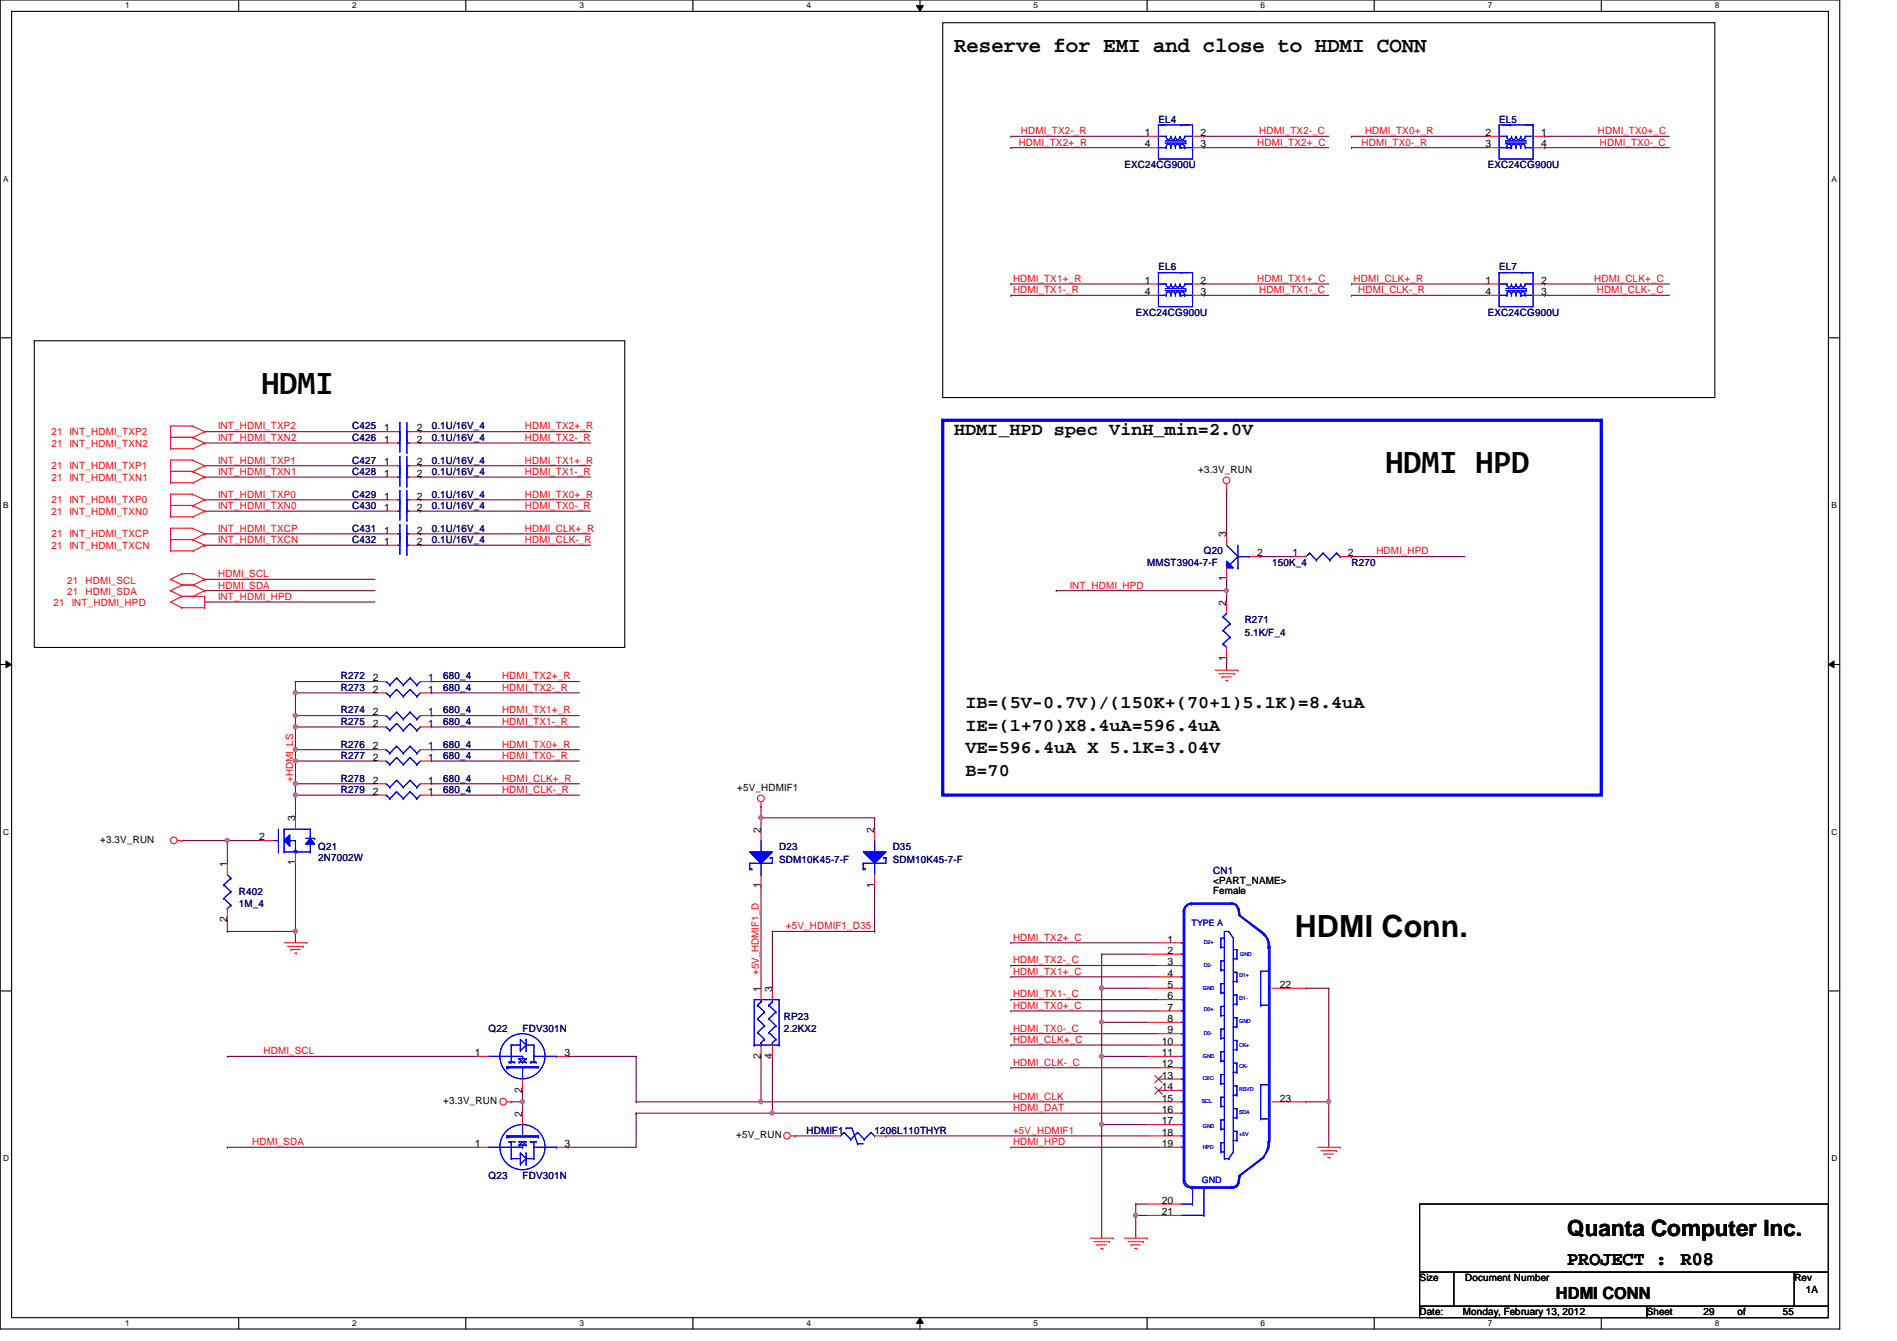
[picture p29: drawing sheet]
<svg xmlns="http://www.w3.org/2000/svg" width="297mm" height="210mm" viewBox="0 0 297 210" stroke-linecap="round" stroke-linejoin="round" font-family="sans-serif">
<defs><g id="words">
<g font-size="5.1">
<text x="40.9" y="61.6">HDMI</text>
<text x="217" y="74">HDMI HPD</text>
</g>
<text font-size="4.8" x="202.7" y="146.7">HDMI Conn.</text>
<text font-size="3.5" x="245.4" y="193.5">Quanta Computer Inc.</text>
<text font-size="3.3" x="149.4" y="8.1">Reserve for EMI and close to HDMI CONN</text>
<g font-size="3">
<text x="245.4" y="198.1">PROJECT :</text>
<text x="263.2" y="198.1">R08</text>
</g>
<g font-size="2.8">
<text x="149.4" y="68.2">HDMI_HPD spec VinH_min=2.0V</text>
<text x="151.2" y="110.8">IB=(5V-0.7V)/(150K+(70+1)5.1K)=8.4uA</text>
<text x="151.2" y="114.4">IE=(1+70)X8.4uA=596.4uA</text>
<text x="151.2" y="117.9">VE=596.4uA X 5.1K=3.04V</text>
<text x="151.2" y="121.5">B=70</text>
</g>
<text font-size="2.6" x="243.6" y="203.3">HDMI CONN</text>
<g font-size="1.6" fill="#f00">
<text x="159.5" y="22.8">HDMI_TX2+_R</text>
<text x="159.8" y="21">HDMI_TX2-_R</text>
<text x="196.8" y="22.8">HDMI_TX2+_C</text>
<text x="197.2" y="21">HDMI_TX2-_C</text>
<text x="213.2" y="22.8">HDMI_TX0-_R</text>
<text x="213.7" y="21">HDMI_TX0+_R</text>
<text x="250.2" y="21">HDMI_TX0+_C</text>
<text x="250.5" y="22.8">HDMI_TX0-_C</text>
<text x="158.6" y="45.9">HDMI_TX1-_R</text>
<text x="158.6" y="44.1">HDMI_TX1+_R</text>
<text x="196.8" y="44.1">HDMI_TX1+_C</text>
<text x="197.2" y="45.9">HDMI_TX1-_C</text>
<text x="212" y="44.1">HDMI_CLK+_R</text>
<text x="212.7" y="45.9">HDMI_CLK-_R</text>
<text x="249.6" y="44.1">HDMI_CLK+_C</text>
<text x="250" y="45.9">HDMI_CLK-_C</text>
<text x="8" y="69.9">21 INT_HDMI_TXN2</text>
<text x="8" y="68.1">21 INT_HDMI_TXP2</text>
<text x="34.2" y="67.2">INT_HDMI_TXP2</text>
<text x="34.2" y="69">INT_HDMI_TXN2</text>
<text x="82.2" y="67.2">HDMI_TX2+_R</text>
<text x="82.2" y="69">HDMI_TX2-_R</text>
<text x="8" y="75.2">21 INT_HDMI_TXN1</text>
<text x="8" y="73.4">21 INT_HDMI_TXP1</text>
<text x="34.2" y="77.9">INT_HDMI_TXP0</text>
<text x="34.2" y="74.3">INT_HDMI_TXN1</text>
<text x="34.2" y="72.6">INT_HDMI_TXP1</text>
<text x="82.2" y="74.3">HDMI_TX1-_R</text>
<text x="82.2" y="72.6">HDMI_TX1+_R</text>
<text x="82.2" y="77.9">HDMI_TX0+_R</text>
<text x="8" y="80.6">21 INT_HDMI_TXN0</text>
<text x="8" y="78.8">21 INT_HDMI_TXP0</text>
<text x="34.2" y="79.7">INT_HDMI_TXN0</text>
<text x="34.2" y="83.2">INT_HDMI_TXCP</text>
<text x="82.2" y="83.2">HDMI_CLK+_R</text>
<text x="82.2" y="79.7">HDMI_TX0-_R</text>
<text x="8" y="85.9">21 INT_HDMI_TXCN</text>
<text x="8" y="84.1">21 INT_HDMI_TXCP</text>
<text x="34.2" y="85">INT_HDMI_TXCN</text>
<text x="82.2" y="85">HDMI_CLK-_R</text>
<text x="215.5" y="86.8">HDMI_HPD</text>
<text x="8.4" y="94.8">21</text>
<text x="10.5" y="93.2">21 HDMI_SDA</text>
<text x="10.5" y="91.4">21 HDMI_SCL</text>
<text x="11.3" y="94.8">INT_HDMI_HPD</text>
<text x="34.2" y="92.1">HDMI_SDA</text>
<text x="34.2" y="90.3">HDMI_SCL</text>
<text x="34.2" y="93.9">INT_HDMI_HPD</text>
<text x="167.5" y="92.1">INT_HDMI_HPD</text>
<text x="78.6" y="106.3">HDMI_TX2+_R</text>
<text x="78.6" y="108.1">HDMI_TX2-_R</text>
<text x="78.6" y="111.7">HDMI_TX1+_R</text>
<text x="78.6" y="113.5">HDMI_TX1-_R</text>
<text x="78.6" y="117">HDMI_TX0+_R</text>
<text x="78.6" y="118.8">HDMI_TX0-_R</text>
<text x="45.9" y="122.3" transform="rotate(-90 45.9 122.3)">+HDMI_LS</text>
<text x="78.6" y="122.3">HDMI_CLK+_R</text>
<text x="78.6" y="124.1">HDMI_CLK-_R</text>
<text x="123.1" y="145.5">+5V_HDMIF1_D35</text>
<text x="158.6" y="147.2">HDMI_TX2+_C</text>
<text x="118.8" y="152.6" transform="rotate(-90 118.8 152.6)">+5V_HDMIF1_D</text>
<text x="158.6" y="150.8">HDMI_TX2-_C</text>
<text x="158.6" y="152.6">HDMI_TX1+_C</text>
<text x="158.6" y="157.9">HDMI_TX0+_C</text>
<text x="158.6" y="156.1">HDMI_TX1-_C</text>
<text x="158.6" y="161.5">HDMI_TX0-_C</text>
<text x="41.3" y="165">HDMI_SCL</text>
<text x="158.6" y="163.2">HDMI_CLK+_C</text>
<text x="158.6" y="166.8">HDMI_CLK-_C</text>
<text x="158.6" y="172.1">HDMI_CLK</text>
<text x="158.6" y="173.9">HDMI_DAT</text>
<text x="39.5" y="179.2">HDMI_SDA</text>
<text x="158.6" y="177.5">+5V_HDMIF1</text>
<text x="158.6" y="179.2">HDMI_HPD</text>
</g>
<g font-size="1.6">
<text x="179.3" y="21.3">1</text>
<text x="179.3" y="23.1">4</text>
<text x="188" y="21.3">2</text>
<text x="188" y="23.1">3</text>
<text x="232.6" y="21.3">2</text>
<text x="232.6" y="23.1">3</text>
<text x="241.3" y="21.3">1</text>
<text x="241.3" y="23.1">4</text>
<text x="179.3" y="44.4">1</text>
<text x="179.3" y="46.2">4</text>
<text x="188" y="44.4">2</text>
<text x="188" y="46.2">3</text>
<text x="232.6" y="44.4">1</text>
<text x="232.6" y="46.2">4</text>
<text x="241.3" y="44.4">2</text>
<text x="241.3" y="46.2">3</text>
<text x="60.2" y="67.5">1</text>
<text x="60.2" y="69.3">1</text>
<text x="65.3" y="67.5">2</text>
<text x="65.3" y="69.3">2</text>
<text x="60.2" y="74.6">1</text>
<text x="60.2" y="72.9">1</text>
<text x="65.3" y="74.6">2</text>
<text x="65.3" y="72.9">2</text>
<text x="187.6" y="74">+3.3V_RUN</text>
<text x="60.2" y="83.5">1</text>
<text x="60.2" y="80">1</text>
<text x="60.2" y="78.2">1</text>
<text x="65.3" y="83.5">2</text>
<text x="65.3" y="80">2</text>
<text x="65.3" y="78.2">2</text>
<text x="60.2" y="85.3">1</text>
<text x="65.3" y="85.3">2</text>
<text x="192" y="84.1" transform="rotate(-90 192 84.1)">3</text>
<text x="196.8" y="87.1">2</text>
<text x="202.4" y="87.1">1</text>
<text x="211.1" y="87.1">2</text>
<text x="192" y="94.8" transform="rotate(-90 192 94.8)">2</text>
<text x="192" y="91" transform="rotate(-90 192 91)">1</text>
<text x="58.4" y="106.6">2</text>
<text x="67.1" y="106.6">1</text>
<text x="192" y="103.5" transform="rotate(-90 192 103.5)">1</text>
<text x="58.4" y="108.4">2</text>
<text x="58.4" y="112">2</text>
<text x="58.4" y="113.7">2</text>
<text x="67.1" y="108.4">1</text>
<text x="67.1" y="112">1</text>
<text x="67.1" y="113.7">1</text>
<text x="58.4" y="117.3">2</text>
<text x="58.4" y="119.1">2</text>
<text x="67.1" y="117.3">1</text>
<text x="67.1" y="119.1">1</text>
<text x="58.4" y="122.6">2</text>
<text x="58.4" y="124.4">2</text>
<text x="67.1" y="122.6">1</text>
<text x="67.1" y="124.4">1</text>
<text x="115.4" y="123.8">+5V_HDMIF1</text>
<text x="15.7" y="132">+3.3V_RUN</text>
<text x="40.6" y="131.5">2</text>
<text x="46.2" y="128.6" transform="rotate(-90 46.2 128.6)">3</text>
<text x="119.1" y="130.3" transform="rotate(-90 119.1 130.3)">2</text>
<text x="136.9" y="130.3" transform="rotate(-90 136.9 130.3)">2</text>
<text x="35.6" y="135.7" transform="rotate(-90 35.6 135.7)">1</text>
<text x="46.2" y="135.5" transform="rotate(-90 46.2 135.5)">1</text>
<text x="119.1" y="139" transform="rotate(-90 119.1 139)">1</text>
<text x="136.9" y="139" transform="rotate(-90 136.9 139)">1</text>
<text x="189.9" y="138.3">&lt;PART_NAME&gt;</text>
<text x="189.9" y="140">Female</text>
<text x="35.6" y="144.4" transform="rotate(-90 35.6 144.4)">2</text>
<text x="182.8" y="147.5">1</text>
<text x="182.8" y="149.3">2</text>
<text x="119.1" y="155.2" transform="rotate(-90 119.1 155.2)">1</text>
<text x="120.9" y="155.2" transform="rotate(-90 120.9 155.2)">3</text>
<text x="182.8" y="151.1">3</text>
<text x="182.8" y="152.9">4</text>
<text x="182.8" y="154.6">5</text>
<text x="200.4" y="154.6">22</text>
<text x="182.8" y="156.4">6</text>
<text x="182.8" y="158.2">7</text>
<text x="182.8" y="160">8</text>
<text x="182.8" y="161.8">9</text>
<text x="74.4" y="165.3">1</text>
<text x="88.4" y="165.3">3</text>
<text x="119.1" y="165.7" transform="rotate(-90 119.1 165.7)">2</text>
<text x="120.9" y="165.7" transform="rotate(-90 120.9 165.7)">4</text>
<text x="181.9" y="163.5">10</text>
<text x="181.9" y="165.3">11</text>
<text x="181.9" y="167.1">12</text>
<text x="69.4" y="172.8">+3.3V_RUN</text>
<text x="81.8" y="171" transform="rotate(-90 81.8 171)">2</text>
<text x="181.9" y="168.9">13</text>
<text x="181.9" y="170.6">14</text>
<text x="181.9" y="172.4">15</text>
<text x="200.4" y="172.4">23</text>
<text x="74.4" y="179.5">1</text>
<text x="81.8" y="174.8" transform="rotate(-90 81.8 174.8)">2</text>
<text x="88.4" y="179.5">3</text>
<text x="115.3" y="178.2">+5V_RUN</text>
<text x="181.9" y="174.2">16</text>
<text x="181.9" y="176">17</text>
<text x="181.9" y="177.8">18</text>
<text x="181.9" y="179.5">19</text>
<text x="181.9" y="188.4">20</text>
<text x="181.9" y="190.2">21</text>
<text x="222.3" y="200.6">Size</text>
<text x="229.4" y="200.6">Document Number</text>
<text x="281" y="200.6">Rev</text>
<text x="282.7" y="202.4">1A</text>
<text x="222.3" y="205.9">Date:</text>
<text x="229.1" y="205.9">Monday, February 13, 2012</text>
<text x="257.8" y="205.9">Sheet</text>
<text x="266.7" y="205.9">29</text>
<text x="272.1" y="205.9">of</text>
<text x="279.2" y="205.9">55</text>
</g>
<g font-size="1.6" fill="#000080">
<text x="181.4" y="19.2">EL4</text>
<text x="234.7" y="19.2">EL5</text>
<text x="176.1" y="26.3">EXC24CG900U</text>
<text x="233" y="26.3">EXC24CG900U</text>
<text x="181.4" y="42.3">EL6</text>
<text x="234.7" y="42.3">EL7</text>
<text x="177.8" y="49.4">EXC24CG900U</text>
<text x="233" y="49.4">EXC24CG900U</text>
<text x="55.2" y="67.2">C425</text>
<text x="55.2" y="69">C426</text>
<text x="67.6" y="67.2">0.1U/16V_4</text>
<text x="67.6" y="69">0.1U/16V_4</text>
<text x="55.2" y="74.3">C428</text>
<text x="55.2" y="72.6">C427</text>
<text x="55.2" y="77.9">C429</text>
<text x="67.6" y="74.3">0.1U/16V_4</text>
<text x="67.6" y="72.6">0.1U/16V_4</text>
<text x="67.6" y="77.9">0.1U/16V_4</text>
<text x="55.2" y="83.2">C431</text>
<text x="55.2" y="79.7">C430</text>
<text x="67.6" y="83.2">0.1U/16V_4</text>
<text x="67.6" y="79.7">0.1U/16V_4</text>
<text x="55.2" y="85">C432</text>
<text x="67.6" y="85">0.1U/16V_4</text>
<text x="179.6" y="88.6">MMST3904-7-F</text>
<text x="188.5" y="86.8">Q20</text>
<text x="199.2" y="88.6">150K_4</text>
<text x="211.6" y="88.6">R270</text>
<text x="194.9" y="97.5">R271</text>
<text x="194.9" y="99.6">5.1K/F_4</text>
<text x="53.4" y="106.3">R272</text>
<text x="69.4" y="106.3">680_4</text>
<text x="53.4" y="108.1">R273</text>
<text x="53.4" y="111.7">R274</text>
<text x="53.4" y="113.5">R275</text>
<text x="69.4" y="108.1">680_4</text>
<text x="69.4" y="111.7">680_4</text>
<text x="69.4" y="113.5">680_4</text>
<text x="53.4" y="117">R276</text>
<text x="53.4" y="118.8">R277</text>
<text x="69.4" y="117">680_4</text>
<text x="69.4" y="118.8">680_4</text>
<text x="53.4" y="122.3">R278</text>
<text x="53.4" y="124.1">R279</text>
<text x="69.4" y="122.3">680_4</text>
<text x="69.4" y="124.1">680_4</text>
<text x="49.8" y="133">Q21</text>
<text x="49.8" y="134.8">2N7002W</text>
<text x="122" y="133">D23</text>
<text x="122" y="135.1">SDM10K45-7-F</text>
<text x="139.8" y="133">D35</text>
<text x="139.8" y="135.1">SDM10K45-7-F</text>
<text x="189.9" y="136.7">CN1</text>
<text x="37.4" y="140.1">R402</text>
<text x="37.4" y="141.9">1M_4</text>
<text x="76.5" y="161.5">Q22</text>
<text x="81.8" y="161.5">FDV301N</text>
<text x="122.7" y="159.7">RP23</text>
<text x="122.7" y="161.5">2.2KX2</text>
<text x="126.3" y="177.5">HDMIF1</text>
<text x="136.9" y="177.5">1206L110THYR</text>
<text x="76.5" y="184.6">Q23</text>
<text x="81.8" y="184.6">FDV301N</text>
</g>
<g font-size="1.4" fill="#00f">
<text x="186.6" y="145">TYPE A</text>
<text x="188.2" y="185.2">GND</text>
</g>
<g font-size="1.3">
<text x="19.6" y="1.3">1</text>
<text x="55.2" y="1.3">2</text>
<text x="90.7" y="1.3">3</text>
<text x="126.3" y="1.3">4</text>
<text x="161.8" y="1.3">5</text>
<text x="197.4" y="1.3">6</text>
<text x="233" y="1.3">7</text>
<text x="268.5" y="1.3">8</text>
<text x=".5" y="28.4">A</text>
<text x="286.8" y="28.4">A</text>
<text x=".5" y="79.5">B</text>
<text x="286.8" y="79.5">B</text>
<text x=".5" y="130.7">C</text>
<text x="286.8" y="130.7">C</text>
<text x=".5" y="181.8">D</text>
<text x="286.8" y="181.8">D</text>
<text x="19.6" y="207.6">1</text>
<text x="55.2" y="207.6">2</text>
<text x="90.7" y="207.6">3</text>
<text x="126.3" y="207.6">4</text>
<text x="161.8" y="207.6">5</text>
<text x="197.4" y="207.6">6</text>
<text x="233" y="207.6">7</text>
<text x="268.5" y="207.6">8</text>
</g>
<g font-size=".8" fill="#00f">
<text x="188.5" y="147.8">D2+</text>
<text x="194.2" y="149.6">GND</text>
<text x="188.3" y="154.9">GND</text>
<text x="188.5" y="151.4">D2-</text>
<text x="194" y="153">D1+</text>
<text x="188.5" y="158.3">D0+</text>
<text x="194" y="156.5">D1-</text>
<text x="194" y="160.1">GND</text>
<text x="188.3" y="165.6">GND</text>
<text x="188.5" y="162.1">D0-</text>
<text x="194" y="163.8">CK+</text>
<text x="194" y="167.2">CK-</text>
<text x="188.2" y="172.7">SCL</text>
<text x="188.3" y="169">CEC</text>
<text x="194" y="170.8">RSVD</text>
<text x="188.3" y="176.5">GND</text>
<text x="188.3" y="179.8">HPD</text>
<text x="194" y="174.3">SDA</text>
<text x="194" y="177.9">+5V</text>
</g>
</g></defs>
<path d="M0 0h288.1v208h-288.1zM1.8 1.8h284.5v204.4h-284.5z" fill="none" stroke="#000" stroke-width=".17"/>
<g fill="#fff">
<path d="M19.6 .2h.7v1.4h-.7z"/>
<path d="M19.6 206.4h.7v1.4h-.7z"/>
</g>
<path d="M37.4 0v1.8M37.4 206.2v1.8" fill="none" stroke="#000" stroke-width=".17"/>
<g fill="#fff">
<path d="M55.2 .2h.6v1.4h-.6z"/>
<path d="M55.2 206.4h.6v1.4h-.6z"/>
</g>
<path d="M72.9 0v1.8M72.9 206.2v1.8" fill="none" stroke="#000" stroke-width=".17"/>
<g fill="#fff">
<path d="M90.7 .2h.7v1.4h-.7z"/>
<path d="M90.7 206.4h.7v1.4h-.7z"/>
</g>
<path d="M108.5 0v1.8M108.5 206.2v1.8" fill="none" stroke="#000" stroke-width=".17"/>
<g fill="#fff">
<path d="M126.3 .2h.7v1.4h-.7z"/>
<path d="M126.3 206.4h.7v1.4h-.7z"/>
</g>
<path d="M144.1 0v1.8M144.1 206.2v1.8" fill="none" stroke="#000" stroke-width=".17"/>
<path d="M143.5 .9h1.1l-.5 .9zM144.1 206.2l.5 .9h-1.1z" fill="#000"/>
<path d="M143.5 .9h1.1l-.5 .9zM144.1 206.2l.5 .9h-1.1z" fill="none" stroke="#000" stroke-width=".16"/>
<g fill="#fff">
<path d="M161.8 .2h.7v1.4h-.7z"/>
<path d="M161.8 206.4h.7v1.4h-.7z"/>
</g>
<path d="M179.6 0v1.8M179.6 206.2v1.8" fill="none" stroke="#000" stroke-width=".17"/>
<g fill="#fff">
<path d="M197.4 .2h.7v1.4h-.7z"/>
<path d="M197.4 206.4h.7v1.4h-.7z"/>
</g>
<path d="M215.2 0v1.8M215.2 206.2v1.8" fill="none" stroke="#000" stroke-width=".17"/>
<g fill="#fff">
<path d="M233 .2h.6v1.4h-.6z"/>
<path d="M233 206.4h.6v1.4h-.6z"/>
</g>
<path d="M250.7 0v1.8M250.7 206.2v1.8" fill="none" stroke="#000" stroke-width=".17"/>
<g fill="#fff">
<path d="M268.5 .2h.7v1.4h-.7z"/>
<path d="M268.5 206.4h.7v1.4h-.7z"/>
<path d="M.5 27.3h.8v1.4h-.8z"/>
<path d="M286.8 27.3h.8v1.4h-.8z"/>
<path d="M.5 78.4h.8v1.4h-.8z"/>
<path d="M286.8 78.4h.8v1.4h-.8z"/>
</g>
<path d="M0 52.9h1.8M286.3 52.9h1.8" fill="none" stroke="#000" stroke-width=".17"/>
<g fill="#fff">
<path d="M.5 129.5h.9v1.4h-.9z"/>
<path d="M286.8 129.5h.9v1.4h-.9z"/>
</g>
<path d="M0 104h1.8M286.3 104h1.8" fill="none" stroke="#000" stroke-width=".17"/>
<path d="M.9 103.5l.9 .5-.9 .5zM286.3 104l.9-.5v1z" fill="#000"/>
<path d="M.9 103.5l.9 .5-.9 .5zM286.3 104l.9-.5v1z" fill="none" stroke="#000" stroke-width=".16"/>
<g fill="#fff">
<path d="M.5 180.6h.9v1.4h-.9z"/>
<path d="M286.8 180.6h.9v1.4h-.9z"/>
</g>
<path d="M0 155.1h1.8M286.3 155.1h1.8" fill="none" stroke="#000" stroke-width=".17"/>
<path d="M32 92.5h.1M32 90.7h.1M32 92.5h26.7M32 90.7h26.7M208.1 172.5h.1M208.1 172.5v7.1" fill="none" stroke="#800040" stroke-width=".17"/>
<circle cx="208" cy="172.4" r=".32" fill="#f0f"/>
<circle cx="208" cy="172.4" r=".32" fill="none" stroke="#f0f" stroke-width=".17"/>
<path d="M172.5 149.4h.1M172.5 149.4h7.1M172.5 149.4v5.3M204.5 154.7h.1M204.5 154.7h3.6M208.1 154.7h.1M208.1 154.7v17.8h-3.6M172.5 176h.1M172.5 176h7.1M172.5 176v17.8M204.5 172.5h.1" fill="none" stroke="#800040" stroke-width=".17"/>
<circle cx="172.5" cy="176" r=".32" fill="#f0f"/>
<circle cx="172.5" cy="176" r=".32" fill="none" stroke="#f0f" stroke-width=".17"/>
<path d="M172.5 160h.1M172.5 160h7.1M172.5 160v5.4" fill="none" stroke="#800040" stroke-width=".17"/>
<circle cx="172.5" cy="160" r=".32" fill="#f0f"/>
<circle cx="172.5" cy="160" r=".32" fill="none" stroke="#f0f" stroke-width=".17"/>
<path d="M172.5 154.7h.1M172.5 154.7h7.1M172.5 165.4h.1M172.5 165.4h7.1" fill="none" stroke="#800040" stroke-width=".17"/>
<circle cx="172.5" cy="154.7" r=".32" fill="#f0f"/>
<circle cx="172.5" cy="154.7" r=".32" fill="none" stroke="#f0f" stroke-width=".17"/>
<path d="M172.5 154.7h.1M172.5 154.7v5.3" fill="none" stroke="#800040" stroke-width=".17"/>
<circle cx="172.5" cy="154.7" r=".32" fill="#f0f"/>
<circle cx="172.5" cy="154.7" r=".32" fill="none" stroke="#f0f" stroke-width=".17"/>
<g fill="none" stroke="#800040" stroke-width=".17">
<path d="M158.3 151.1h.1M158.3 158.2h.1M158.3 147.6h.1M158.3 156.5h.1M158.3 151.1h23.1M158.3 158.2h23.1M158.3 147.6h23.1M158.3 156.5h23.1M138.7 177.8h.1M138.7 177.8h40.9M158.3 163.6h.1M158.3 167.1h.1"/>
<path d="M158.3 163.6h23.1M158.3 167.1h23.1M177.8 190.2h.1M177.8 190.2h1.8"/>
</g>
<circle cx="177.8" cy="190.2" r=".32" fill="#f0f"/>
<circle cx="177.8" cy="190.2" r=".32" fill="none" stroke="#f0f" stroke-width=".17"/>
<path d="M119.2 172.5h.1M119.2 172.5h62.2M158.3 161.8h.1M158.3 161.8h23.1M177.8 188.5h.1M177.8 190.2h.1M177.8 188.5v5.3M177.8 188.5h1.8" fill="none" stroke="#800040" stroke-width=".17"/>
<circle cx="119.1" cy="172.4" r=".32" fill="#f0f"/>
<circle cx="119.1" cy="172.4" r=".32" fill="none" stroke="#f0f" stroke-width=".17"/>
<path d="M119.2 165.4h.1M119.2 165.4v7.1M120.9 174.2h.1M120.9 165.4h.1M120.9 174.2h60.5M120.9 165.4v8.8" fill="none" stroke="#800040" stroke-width=".17"/>
<circle cx="120.9" cy="174.2" r=".32" fill="#f0f"/>
<circle cx="120.9" cy="174.2" r=".32" fill="none" stroke="#f0f" stroke-width=".17"/>
<g fill="none" stroke="#800040" stroke-width=".17">
<path d="M119.2 138.7h.1M119.2 138.7v16M35.6 165.4h.1M35.6 179.6h.1M35.6 165.4h39.1M35.6 179.6h39.1M80 172.5h.1M80 172.5h1.8M81.8 172.5h.1M81.8 172.5v1.7M88.9 165.4h.1M88.9 179.6h.1"/>
<path d="M88.9 165.4h10.7M99.6 172.5h.1M99.6 165.4h.1M99.6 174.2h.1M99.6 172.5h19.6M99.6 165.4v7.1M99.6 174.2v5.4h-10.7M99.6 174.2h21.3"/>
</g>
<circle cx="81.8" cy="172.4" r=".32" fill="#f0f"/>
<circle cx="81.8" cy="172.4" r=".32" fill="none" stroke="#f0f" stroke-width=".17"/>
<g fill="none" stroke="#800040" stroke-width=".17">
<path d="M158.3 23.1h.1M158.3 21.3h.1M158.3 21.3h21.3M158.3 23.1h21.3M188.5 21.3h.1M188.5 23.1h.1M188.5 21.3h19.6M188.5 23.1h19.6M211.6 23.1h.1M211.6 21.3h.1M211.6 21.3h21.4M211.6 23.1h21.4"/>
<path d="M241.8 21.3h.1M241.8 23.1h.1M241.8 21.3h19.6M241.8 23.1h19.6M158.3 46.2h.1M158.3 44.4h.1M158.3 46.2h21.3M158.3 44.4h21.3M188.5 46.2h.1M188.5 44.4h.1M188.5 46.2h19.6M188.5 44.4h19.6"/>
<path d="M211.6 46.2h.1M211.6 44.4h.1M211.6 46.2h21.4M211.6 44.4h21.4M241.8 46.2h.1M241.8 44.4h.1M241.8 46.2h19.6M241.8 44.4h19.6M46.3 113.8h.1M46.3 113.8h12.4M158.3 152.9h.1M158.3 152.9h23.1"/>
<path d="M81.8 170.7h.1M81.8 170.7v1.8M158.3 179.6h.1M158.3 179.6h23.1"/>
</g>
<circle cx="46.2" cy="113.8" r=".32" fill="#f0f"/>
<circle cx="46.2" cy="113.8" r=".32" fill="none" stroke="#f0f" stroke-width=".17"/>
<path d="M46.3 112h.1M46.3 112v1.8M46.3 122.7h.1M46.3 122.7h12.4" fill="none" stroke="#800040" stroke-width=".17"/>
<circle cx="46.2" cy="122.7" r=".32" fill="#f0f"/>
<circle cx="46.2" cy="122.7" r=".32" fill="none" stroke="#f0f" stroke-width=".17"/>
<path d="M46.3 124.5h.1M46.3 124.5h12.4M67.6 122.7h.1M67.6 124.5h.1M67.6 122.7h23.1M67.6 124.5h23.1" fill="none" stroke="#800040" stroke-width=".17"/>
<circle cx="46.2" cy="124.4" r=".32" fill="#f0f"/>
<circle cx="46.2" cy="124.4" r=".32" fill="none" stroke="#f0f" stroke-width=".17"/>
<path d="M46.3 119.1h.1M46.3 106.7h.1M46.3 117.3h.1M46.3 119.1v5.4M46.3 106.7h12.4M46.3 117.3h12.4M46.3 122.7h.1" fill="none" stroke="#800040" stroke-width=".17"/>
<circle cx="46.2" cy="117.3" r=".32" fill="#f0f"/>
<circle cx="46.2" cy="117.3" r=".32" fill="none" stroke="#f0f" stroke-width=".17"/>
<g fill="none" stroke="#800040" stroke-width=".17">
<path d="M46.3 113.8h.1M46.3 108.5h.1M46.3 113.8v3.5M46.3 108.5h12.4M67.6 106.7h.1M67.6 117.3h.1M67.6 108.5h.1M67.6 119.1h.1M67.6 112h.1M67.6 113.8h.1M67.6 106.7h23.1M67.6 117.3h23.1"/>
<path d="M67.6 108.5h23.1M67.6 119.1h23.1M67.6 112h23.1M67.6 113.8h23.1"/>
</g>
<circle cx="46.2" cy="108.4" r=".32" fill="#f0f"/>
<circle cx="46.2" cy="108.4" r=".32" fill="none" stroke="#f0f" stroke-width=".17"/>
<path d="M46.3 106.7h.1M46.3 119.1h.1M46.3 106.7v1.8M46.3 119.1h12.4M46.3 145.8h.1M46.3 145.8v1.8" fill="none" stroke="#800040" stroke-width=".17"/>
<circle cx="46.2" cy="119.1" r=".32" fill="#f0f"/>
<circle cx="46.2" cy="119.1" r=".32" fill="none" stroke="#f0f" stroke-width=".17"/>
<path d="M46.3 117.3h.1M46.3 112h.1M46.3 117.3v1.8M46.3 112h12.4" fill="none" stroke="#800040" stroke-width=".17"/>
<circle cx="46.2" cy="112" r=".32" fill="#f0f"/>
<circle cx="46.2" cy="112" r=".32" fill="none" stroke="#f0f" stroke-width=".17"/>
<g fill="none" stroke="#800040" stroke-width=".17">
<path d="M32 78.2h.1M32 74.7h.1M32 72.9h.1M32 67.6h.1M32 69.3h.1M32 78.2h28.5M32 74.7h28.5M32 72.9h28.5M32 67.6h28.5M32 69.3h28.5M65.8 67.6h.1M65.8 74.7h.1"/>
<path d="M65.8 72.9h.1M65.8 69.3h.1M65.8 78.2h.1M65.8 78.2h26.7M65.8 74.7h26.7M65.8 72.9h26.7M65.8 67.6h26.7M65.8 69.3h26.7M32 94.2h.1M32 80h.1M32 83.6h.1M32 85.3h.1"/>
<path d="M32 94.2h26.7M32 80h28.5M32 85.3h28.5M32 83.6h28.5M65.8 85.3h.1M65.8 83.6h.1M65.8 80h.1M65.8 80h26.7M65.8 85.3h26.7M65.8 83.6h26.7M46.3 108.5h.1M46.3 108.5v3.5"/>
<path d="M35.6 131.6h.1M35.6 131.6h5.3M46.3 124.5h.1M46.3 124.5v3.5M172.5 165.4h.1M172.5 165.4v10.6"/>
</g>
<circle cx="172.5" cy="165.3" r=".32" fill="#f0f"/>
<circle cx="172.5" cy="165.3" r=".32" fill="none" stroke="#f0f" stroke-width=".17"/>
<path d="M165.4 92.5h.1M165.4 92.5h26.7M192.1 92.5h.1M192.1 92.5v1.7M197.4 87.1h.1M197.4 87.1h5.3M211.6 87.1h.1M211.6 87.1h17.8M192.1 103.1h.1M192.1 103.1v1.8" fill="none" stroke="#800040" stroke-width=".17"/>
<circle cx="192" cy="92.4" r=".32" fill="#f0f"/>
<circle cx="192" cy="92.4" r=".32" fill="none" stroke="#f0f" stroke-width=".17"/>
<path d="M192.1 76.5v7.1M192.1 90.7h.1M192.1 83.6h.1M192.1 90.7v1.8M35.6 145.8h.1M35.6 144v1.8M35.6 145.8h10.7M46.3 145.8h.1" fill="none" stroke="#800040" stroke-width=".17"/>
<circle cx="46.2" cy="145.8" r=".32" fill="#f0f"/>
<circle cx="46.2" cy="145.8" r=".32" fill="none" stroke="#f0f" stroke-width=".17"/>
<path d="M35.6 131.6h.1M35.6 131.6v3.5M46.3 135.1h.1M46.3 135.1v10.7" fill="none" stroke="#800040" stroke-width=".17"/>
<circle cx="35.6" cy="131.5" r=".32" fill="#f0f"/>
<circle cx="35.6" cy="131.5" r=".32" fill="none" stroke="#f0f" stroke-width=".17"/>
<g fill="none" stroke="#800040" stroke-width=".17">
<path d="M28.5 131.6h.1M28.5 131.6h7.1M119.2 128h.1M119.2 128v1.8M119.2 128h17.7M136.9 138.7h.1M136.9 128h.1M136.9 128v1.8M136.9 138.7v7.1M120.9 145.8h.1M120.9 145.8v8.9M120.9 145.8h16"/>
<path d="M136.9 145.8h.1M124.5 177.8h.1M124.5 177.8h5.3"/>
</g>
<circle cx="119.1" cy="128" r=".32" fill="#f0f"/>
<circle cx="119.1" cy="128" r=".32" fill="none" stroke="#f0f" stroke-width=".17"/>
<path d="M119.2 126.2h.1M119.2 126.2v1.8" fill="none" stroke="#800040" stroke-width=".17"/>
<g fill="none" stroke="#f00" stroke-width=".17">
<path d="M179.6 21.3h1.8M179.6 23.1h1.8M186.7 21.3h1.8M186.7 23.1h1.8M233 21.3h1.7M233 23.1h1.7M240.1 21.3h1.7M240.1 23.1h1.7M179.6 44.4h1.8M179.6 46.2h1.8M186.7 44.4h1.8M186.7 46.2h1.8"/>
<path d="M233 44.4h1.7M233 46.2h1.7M240.1 44.4h1.7M240.1 46.2h1.7M26.7 79.1h.1M26.7 73.8h.1M26.7 75.6h.1M26.7 68.5h.1M26.7 70.2h.1M26.7 77.3h.1M26.7 72h.1M26.7 66.7h.1"/>
<path d="M26.7 66.7v3.5M26.7 72v3.6M26.7 77.3v3.6M26.7 79.1h3.6M26.7 73.8h3.6M26.7 75.6h3.6M26.7 68.5h3.6M26.7 70.2h3.6M26.7 77.3h3.4M26.7 72h3.4M26.7 66.7h3.4M30.1 79.1h.1"/>
<path d="M30.1 73.8h.1M30.1 68.5h.1M30.1 77.3h.1M30.1 72h.1M30.1 66.7h.1M30.1 79.1l1.9 .9M30.1 73.8l1.9 .9M30.1 68.5l1.9 .8M30.1 77.3l1.9 .9M30.1 72l1.9 .9M30.1 66.7l1.9 .9M30.3 75.6h.1"/>
<path d="M30.3 70.2h.1M30.3 79.1h.1M30.3 73.8h.1M30.3 68.5h.1M32 74.7h.1M32 69.3h.1M32 78.2h.1M32 72.9h.1M32 67.6h.1M32 74.7l-1.7 .9M32 69.3l-1.7 .9M32 78.2l-1.7 .9"/>
<path d="M32 72.9l-1.7 .9M32 67.6l-1.7 .9M60.5 74.7h1.8M60.5 72.9h1.8M64 74.7h1.8M64 72.9h1.8M192.1 76.5h.1M192.1 75.7v.8M26.7 92.5h.1M26.7 90.7h.1M26.7 84.5h.1M26.7 86.2h.1"/>
<path d="M26.7 82.7h.1M26.7 80.9h.1M26.7 92.5l1.8 .8M26.7 90.7l1.8 .9M26.7 84.5h3.6M26.7 86.2h3.6M26.7 82.7v3.5M26.7 82.7h3.4M26.7 80.9h3.6M28.5 93.3h.1M28.5 95.1h.1M28.5 91.6h.1"/>
<path d="M28.5 89.8h.1M28.5 93.3l-1.8 .9 1.8 .9M28.5 93.3h3.5M28.5 95.1h3.5M28.5 91.6l-1.8 .9M28.5 91.6h1.8M28.5 89.8l-1.8 .9M28.5 89.8h1.8M30.1 84.5h.1M30.1 82.7h.1M30.1 84.5l1.9 .8M30.1 82.7l1.9 .9"/>
<path d="M30.3 91.6h.1M30.3 93.3h.1M30.3 89.8h.1M30.3 86.2h.1M30.3 84.5h.1M30.3 80.9h.1M30.3 91.6l1.7 .9M30.3 89.8l1.7 .9M32 93.3h.1M32 95.1h.1M32 93.5h.1M32 92.5h.1"/>
<path d="M32 90.7h.1M32 85.3h.1M32 83.6h.1M32 80h.1M32 93.3v1.8M32 92.5l-1.7 .8M32 90.7l-1.7 .9M32 85.3l-1.7 .9M32 83.6l-1.7 .9M32 80l-1.7 .9M60.5 83.6h1.8M60.5 85.3h1.8"/>
<path d="M60.5 80h1.8M64 83.6h1.8M64 85.3h1.8M64 80h1.8M192.1 94.2v1.8M202.7 87.1h1.8M209.8 87.1h1.8M58.7 108.5h1.8M58.7 117.3h1.8M65.8 108.5h1.8M65.8 117.3h1.8M190.3 104.9h3.5"/>
<path d="M190.8 105.5h2.5M191.3 106h.1M191.3 106h1.5M191.9 106.5h.3M192.1 101.3v1.8M192.2 106.5h.1M193.3 105.5h.1M193.8 104.9h.1M27.8 131.6h.7M28.5 131.6h.1M58.7 122.7h1.8M58.7 124.5h1.8"/>
<path d="M65.8 122.7h1.8M65.8 124.5h1.8M119.2 126.2h.1M119.2 125.5v.7M44.5 147.6h3.5M45 148.1h2.5M45.5 148.6h.1M45.5 148.6h1.5M46.1 149.2h.3M46.4 149.2h.1M47.5 148.1h.1M48 147.6h.1"/>
<path d="M74.7 179.6h1.8M79.3 172.5h.7M80 172.5h.1M81.8 174.2v1.8M87.2 179.6h1.7M123.8 177.8h.7M124.5 177.8h.1M206.3 179.6h3.5M209.8 179.6h.1M170.7 193.8h3.6M171.3 194.4h2.4M171.8 194.9h.1"/>
<path d="M171.8 194.9h1.4M172.3 195.4h.4M172.7 195.4h.1M173.7 194.4h.1M174.3 193.8h.1M176.1 193.8h3.5M176.6 194.4h2.5M177.1 194.9h.1M177.1 194.9h1.5M177.7 195.4h.3M178 195.4h.1M179.1 194.4h.1"/>
<path d="M179.6 193.8h.1M206.8 180.1h2.5M207.3 180.6h.1M207.3 180.6h1.5M207.9 181.2h.3M208.2 181.2h.1M209.3 180.1h.1"/>
<circle cx="192" cy="75.2" r=".52"/>
<circle cx="27.2" cy="131.5" r=".52"/>
<circle cx="119.1" cy="125" r=".52"/>
<circle cx="78.8" cy="172.4" r=".52"/>
<circle cx="123.2" cy="177.8" r=".52"/>
</g>
<path d="M147.6 3.6h120.9v58.6h-120.9zM5.4 53.3h92.4v48h-92.4zM222.3 188.5h64v10.6h-64zM222.3 199.1h5.3v5.4h-5.3zM227.6 199.1h53.4v5.4h-53.4zM281 199.1h5.3v5.4h-5.3zM222.3 204.5h35.5v1.7h-35.5zM257.8 204.5h28.5v1.7h-28.5z" fill="none" stroke="#000" stroke-width=".17"/>
<path d="M147.6 65.8h103.1v58.7h-103.1z" fill="none" stroke="#00f" stroke-width=".51"/>
<g fill="none" stroke="#00f" stroke-width=".17">
<path d="M181.4 19.6h5.3v5.3h-5.3zM181.4 19.6h.1M181.4 19.6h1.2M185 19.6h.1M185 19.6h1.2M234.7 19.6h5.4v5.3h-5.4zM235.3 19.6h1.2M236.5 19.6h.1M238.8 19.6h1.3M240.1 19.6h.1M181.4 21.3h.1M181.4 23.1h.1"/>
<path d="M181.4 23.1h1.2M181.4 21.3h1.2M182.5 22.4h3.2M182.5 22.1h3.2M182.6 21.3h.1M182.6 21.3a.35 .35 0 0 0 .3 .5 .35 .35 0 0 0 .4-.3M182.6 23.1h.1M183.3 22.9a.34 .34 0 0 0-.4-.3 .34 .34 0 0 0-.3 .3v.2M183.3 21.3h.1M183.3 21.3a.35 .35 0 0 0 .3 .5 .35 .35 0 0 0 .4-.3M183.3 23.1h.1M184 22.9a.34 .34 0 0 0-.3-.3 .34 .34 0 0 0-.4 .3v.2"/>
<path d="M184.1 21.3h.1M184.1 21.3a.35 .35 0 0 0 .2 .5 .35 .35 0 0 0 .4-.3M184.1 23.1h.1M184.7 22.9a.34 .34 0 0 0-.3-.3 .34 .34 0 0 0-.3 .3v.2M184.8 21.3h.1M184.8 21.3a.35 .35 0 0 0 .2 .5 .35 .35 0 0 0 .5-.3M184.8 23.1h.1M185 23.1h.1M185 23.1h1.7M185.4 22.9h.1a.34 .34 0 0 0-.4-.3 .34 .34 0 0 0-.3 .3v.2M185.5 21.3h.1M185.5 23.1h.1"/>
<path d="M185.5 21.3v.2M185.5 22.9v.2M185.5 21.3h1.2M185.7 22.4h.1M185.7 22.1h.1M234.7 23.1h1.8M234.7 21.3h1.3M235.8 22.4h.1M235.8 22.1h.1M235.8 22.4h3.2M235.8 22.1h3.2M236 21.3h.1"/>
<path d="M236 21.3a.35 .35 0 0 0 .2 .5 .35 .35 0 0 0 .4-.3M236 23.1h.1M236.5 23.1h.1M236.6 22.9a.34 .34 0 0 0-.3-.3 .34 .34 0 0 0-.3 .3v.2M236.7 21.3h.1M236.7 21.3a.35 .35 0 0 0 .2 .5 .35 .35 0 0 0 .5-.3M236.7 23.1h.1M237.3 22.9h.1a.34 .34 0 0 0-.4-.3 .34 .34 0 0 0-.3 .3v.2M237.4 21.3h.1M237.4 21.3a.35 .35 0 0 0 .2 .5 .35 .35 0 0 0 .5-.3M237.4 23.1h.1M238 22.9h.1a.34 .34 0 0 0-.4-.3 .34 .34 0 0 0-.3 .3v.2"/>
<path d="M238.1 21.3h.1M238.1 21.3a.35 .35 0 0 0 .3 .5 .35 .35 0 0 0 .4-.3M238.1 23.1h.1M238.8 22.9a.34 .34 0 0 0-.4-.3 .34 .34 0 0 0-.3 .3v.2M238.8 21.3h.1M238.8 23.1h.1M238.8 23.1h1.3M238.8 21.3h1.3M238.8 21.3v.2M238.8 22.9v.2M240.1 21.3h.1M240.1 23.1h.1"/>
<path d="M181.4 42.7h5.3v5.3h-5.3zM181.4 42.7h.1M181.4 44.4h.1M181.4 46.2h.1M181.4 46.2h1.2M181.4 44.4h1.2M181.4 42.7h1.2M182.5 45.5h3.2M182.5 45.2h3.2M182.6 44.4h.1M182.6 44.4a.35 .35 0 0 0 .3 .5 .35 .35 0 0 0 .4-.3M182.6 46.2h.1"/>
<path d="M183.3 46a.34 .34 0 0 0-.4-.3 .34 .34 0 0 0-.3 .4v.1M183.3 44.4h.1M183.3 44.4a.35 .35 0 0 0 .3 .5 .35 .35 0 0 0 .4-.3M183.3 46.2h.1M184 46a.34 .34 0 0 0-.3-.3 .34 .34 0 0 0-.4 .4v.1M184.1 44.4h.1M184.1 44.4a.35 .35 0 0 0 .2 .5 .35 .35 0 0 0 .4-.3M184.1 46.2h.1M184.7 46a.34 .34 0 0 0-.3-.3 .34 .34 0 0 0-.3 .4v.1M184.8 44.4h.1M184.8 44.4a.35 .35 0 0 0 .2 .5 .35 .35 0 0 0 .5-.3M184.8 46.2h.1"/>
<path d="M185 46.2h.1M185 42.7h.1M185 46.2h1.7M185 42.7h1.2M185.4 46h.1a.34 .34 0 0 0-.4-.3 .34 .34 0 0 0-.3 .4v.1M185.5 44.4h.1M185.5 46.2h.1M185.5 44.4v.2M185.5 46.1v.1M185.5 44.4h1.2M185.7 45.5h.1M185.7 45.2h.1"/>
<path d="M234.7 42.7h5.4v5.3h-5.4zM234.7 42.7h.1M234.7 44.4h.1M234.7 46.2h.1M234.7 46.2h1.3M234.7 44.4h1.3M234.7 42.7h1.3M235.8 45.5h3.2M235.8 45.2h3.2M236 44.4h.1M236 44.4a.35 .35 0 0 0 .2 .5 .35 .35 0 0 0 .4-.3M236 46.2h.1"/>
<path d="M236.6 46a.34 .34 0 0 0-.3-.3 .34 .34 0 0 0-.3 .4v.1M236.7 44.4h.1M236.7 44.4a.35 .35 0 0 0 .2 .5 .35 .35 0 0 0 .5-.3M236.7 46.2h.1M237.3 46h.1a.34 .34 0 0 0-.4-.3 .34 .34 0 0 0-.3 .4v.1M237.4 44.4h.1M237.4 44.4a.35 .35 0 0 0 .2 .5 .35 .35 0 0 0 .5-.3M237.4 46.2h.1M238 46h.1a.34 .34 0 0 0-.4-.3 .34 .34 0 0 0-.3 .4v.1M238.1 44.4h.1M238.1 44.4a.35 .35 0 0 0 .3 .5 .35 .35 0 0 0 .4-.3M238.1 46.2h.1"/>
<path d="M238.3 46.2h.1M238.3 42.7h.1M238.3 46.2h1.8M238.3 42.7h1.2M238.8 46a.34 .34 0 0 0-.4-.3 .34 .34 0 0 0-.3 .4v.1M238.8 44.4h.1M238.8 46.2h.1M238.8 44.4v.2M238.8 46.1v.1M238.8 44.4h1.3M239 45.5h.1M239 45.2h.1"/>
<path d="M62.3 74.7h.3M62.3 72.9h.3M62.6 74.7h.1M62.6 73.2h.1M62.6 78.6h.1M62.6 72.9h.1M62.6 71.5h.1M62.6 71.5v4.6M62.6 78.6v2.8M63.7 76.1h.1M63.7 74.7h.1M63.7 74.3h.1"/>
<path d="M63.7 72.9h.1M63.7 74.7h.3M63.7 71.5v4.6M63.7 78.6v2.8M63.7 72.9h.3M62.3 83.6h.3M62.3 85.3h.3M62.3 80h.3M62.6 83.6h.1M62.6 82.1h.1M62.6 85.3h.1M62.6 83.9h.1"/>
<path d="M62.6 80h.1M62.6 82.1v4.7M63.7 85h.1M63.7 83.6h.1M63.7 86.8h.1M63.7 85.3h.1M63.7 81.4h.1M63.7 80h.1M63.7 82.1v4.7M63.7 83.6h.3M63.7 85.3h.3M63.7 80h.3"/>
<path d="M191.5 98.7h.1M191.5 96.6h.1M191.5 98.7l1.1 1M191.5 96.6l1.1 1M192.1 96h.1M192.1 96l-.6 .6M192.6 99.7h.1M192.6 97.6h.1M192.6 99.7l-1.1 1.1M192.6 97.6l-1.1 1.1M205.1 86.6h.1M205.1 86.6l-.6 .5"/>
<path d="M205.1 86.6l1 1.1M206.1 87.7h.1M207.2 86.6h.1M207.2 86.6l-1.1 1.1M207.2 86.6l1 1.1M208.2 87.7h.1M209.3 86.6h.1M209.3 86.6l-1.1 1.1M209.3 86.6l.5 .5M209.8 87.1h.1M60.5 108.5h.1M60.5 117.3h.1"/>
<path d="M60.5 108.5l.5 .5M60.5 117.3l.5 .6M61 109h.1M61 117.9h.1M62.1 107.9h.1M62.1 116.8h.1M62.1 107.9l1.1 1.1M62.1 107.9l-1.1 1.1M62.1 116.8l1.1 1.1M62.1 116.8l-1.1 1.1M63.2 109h.1M63.2 117.9h.1"/>
<path d="M64.2 107.9h.1M64.2 116.8h.1M64.2 107.9l1.1 1.1M64.2 107.9l-1 1.1M64.2 116.8l1.1 1.1M64.2 116.8l-1 1.1M65.3 109h.1M65.3 117.9h.1M65.8 108.5l-.5 .5M65.8 117.3l-.5 .6M191.5 100.8h.1M191.5 100.8l.6 .5"/>
<path d="M60.5 122.7h.1M60.5 124.5h.1M60.5 122.7l.5 .5M60.5 124.5l.5 .5M61 123.2h.1M61 125h.1M62.1 122.1h.1M62.1 123.9h.1M62.1 122.1l1.1 1.1M62.1 122.1l-1.1 1.1M62.1 123.9l1.1 1.1M62.1 123.9l-1.1 1.1"/>
<path d="M63.2 123.2h.1M63.2 125h.1M64.2 122.1h.1M64.2 123.9h.1M64.2 122.1l1.1 1.1M64.2 122.1l-1 1.1M64.2 123.9l1.1 1.1M64.2 123.9l-1 1.1M65.3 123.2h.1M65.3 125h.1M65.8 122.7l-.5 .5M65.8 124.5l-.5 .5"/>
<path d="M76.5 179.6h5.3M79.3 178h.1M79.3 177.8h.1M79.3 177.8h5v.2M79.3 178h5M79.3 177.8v.2M79.5 177.8h.1M79.7 178h.1M79.7 178.7h.1M79.7 178.7h.9M79.9 178.7h.1M80 178.7h.1"/>
<path d="M80 178.7v2.7M80.6 178.7h.1M81.3 179.2h.1M81.3 178.7h.1M81.3 179.2h1.1M81.3 178.7h1.1M81.5 179h.1M81.8 179.6h.1M81.8 177.8h.1M81.8 178.7h.1M81.8 179.2h.1M81.8 176v1.8"/>
<path d="M81.8 179.2v.4M81.8 178.7l-.5 .5M81.8 178.7l.6 .5M82.4 179.2h.1M82.4 178.7h.1M83.1 178.7h.1M83.1 178.7h.8M83.3 178.7h.1M83.6 178.7h.1M83.6 179.6h3.6M83.6 178.7v2.7M83.9 178.7h.1"/>
<path d="M84.3 178h.1M87.2 179.6h.1M80 181.4h.1M80 181.4h1.5M81.5 181.4h.1M81.5 182.2h.1M81.5 180.6h.1M81.5 180.5h.1M81.5 180.8h.1M81.5 180.5v1.7M81.5 180.5l.9 .9M82.4 181.4h.1"/>
<path d="M82.4 182.2h.1M82.4 180.5h.1M82.4 181.4h1.2M82.4 181.4l-.9 .8M82.4 180.5v1.7M83.6 181.4h.1"/>
<circle cx="81.8" cy="179.6" r="3.5"/>
</g>
<path d="M192.1 87.8l1 1.1h-1z" fill-rule="evenodd" fill="#00f"/>
<path d="M192.1 87.8l1 1.1h-1zM192.1 85.3l1.7 1.8M192.6 88.3h.1M193.8 87.1h.1M193.8 88.9h.1M193.8 87.1l-1.2 1.2M193.8 85.3v3.6M193.8 87.1h1.8M195.6 87.1h.1" fill="none" stroke="#00f" stroke-width=".17"/>
<path d="M192.1 87.8l1 1.1h-1z" fill-rule="evenodd" fill="#00f"/>
<g fill="none" stroke="#00f" stroke-width=".17">
<path d="M62.3 67.6h.3M62.6 67.6h.1M62.6 66.1h.1M62.6 66.1v2.9M63.7 69h.1M63.7 67.6h.1M63.7 67.6h.3M63.7 66.1v2.9M192.1 87.8l1 1.1h-1zM192.1 85.3l1.7 1.8M192.6 88.3h.1M193.8 87.1h.1"/>
<path d="M193.8 88.9h.1M193.8 87.1l-1.2 1.2M193.8 85.3v3.6M193.8 87.1h1.8M195.6 87.1h.1M60.5 106.7h.1M60.5 106.7l.5 .5M61 107.2h.1M62.1 106.1h.1M62.1 106.1l1.1 1.1M62.1 106.1l-1.1 1.1M63.2 107.2h.1"/>
<path d="M64.2 106.1h.1M64.2 106.1l1.1 1.1M64.2 106.1l-1 1.1M65.3 107.2h.1M65.8 106.7l-.5 .5M35 138.5h.1M35 138.5l1.1 1.1M35.6 136.9l.5 .6M36.1 137.5h.1M36.1 139.6h.1M36.1 137.5l-1.1 1M36.1 139.6l-1.1 1"/>
<path d="M35 140.6h.1M35 140.6l1.1 1.1M35.6 142.2h.1M36.1 141.7h.1M36.1 141.7l-.5 .5"/>
</g>
<path d="M60.5 67.6h1.8M64 67.6h1.8M192.1 83.6v1.7M192.1 88.9v1.8M195.6 87.1h1.8M58.7 106.7h1.8M65.8 106.7h1.8M35.6 135.1v1.8M35.6 142.2v1.8" fill="none" stroke="#f00" stroke-width=".17"/>
<path d="M117.4 133.3h3.5l-1.7 1.8z" fill="#00f"/>
<g fill="none" stroke="#00f" stroke-width=".17">
<path d="M117.4 133.3h3.5l-1.7 1.8zM117.4 135.1h.1M117.4 136h.1M117.4 135.1v.9M117.4 136h.3M117.7 136h.1M119.2 133.3h.1M119.2 136.9h.1M119.2 131.6v1.7M119.2 135.1v1.8M120.6 134.2h.1M120.6 134.2h.3"/>
<path d="M120.9 134.2h.1M120.9 134.2v.9h-3.5"/>
</g>
<path d="M117.4 133.3h3.5l-1.7 1.8z" fill="#00f"/>
<g fill="none" stroke="#00f" stroke-width=".17">
<path d="M62.3 78.2h.3M62.3 69.3h.3M62.6 78.2h.1M62.6 76.8h.1M62.6 69.3h.1M62.6 67.9h.1M62.6 67.9v2.9M62.6 76.8v2.9M63.7 79.7h.1M63.7 78.2h.1M63.7 70.8h.1M63.7 69.3h.1"/>
<path d="M63.7 78.2h.3M63.7 67.9v2.9M63.7 76.8v2.9M63.7 69.3h.3M60.5 112h.1M60.5 119.1h.1M60.5 112l.5 .6M60.5 119.1l.5 .6M61 112.6h.1M61 119.7h.1M62.1 111.5h.1M62.1 118.6h.1"/>
<path d="M62.1 111.5l1.1 1.1M62.1 111.5l-1.1 1.1M62.1 118.6l1.1 1.1M62.1 118.6l-1.1 1.1M63.2 112.6h.1M63.2 119.7h.1M64.2 111.5h.1M64.2 118.6h.1M64.2 111.5l1.1 1.1M64.2 111.5l-1 1.1M64.2 118.6l1.1 1.1M64.2 118.6l-1 1.1"/>
<path d="M65.3 112.6h.1M65.3 119.7h.1M65.8 112l-.5 .6M65.8 119.1l-.5 .6M117.4 133.3h3.5l-1.7 1.8zM117.4 135.1h.1M117.4 136h.1M117.4 135.1v.9M117.4 136h.3M117.7 136h.1M119.2 133.3h.1M119.2 136.9h.1"/>
<path d="M119.2 131.6v1.7M119.2 135.1v1.8M120.6 134.2h.1M120.6 134.2h.3M120.9 134.2h.1M120.9 134.2v.9h-3.5M76.5 165.4h5.3M79.3 167h.1M79.3 167.1h.1M79.3 167h5M79.3 167v.1M79.5 167.1h.1"/>
<path d="M79.7 167h.1M79.7 166.2h.1M79.7 166.2h.9M79.9 166.2h.1M80 163.6h.1M80 166.2h.1M80 163.6h1.5M80 163.6v2.6M80.6 166.2h.1M81.3 165.7h.1M81.3 166.2h.1M81.3 165.7l.5 .5"/>
<path d="M81.3 165.7h1.1M81.3 166.2h1.1M81.5 163.6h.1M81.5 162.7h.1M81.5 164.3h.1M81.5 164.5h.1M81.5 164.1h.1M81.5 165.9h.1M81.5 162.7l.9 .9M81.5 162.7v1.8M81.8 165.4h.1M81.8 167.1h.1"/>
<path d="M81.8 166.2h.1M81.8 165.7h.1M81.8 165.4v.3M81.8 167.1v1.8M82.4 163.6h.1M82.4 165.7h.1M82.4 166.2h.1M82.4 162.7h.1M82.4 164.5h.1M82.4 163.6h1.2M82.4 165.7l-.6 .5M82.4 163.6l-.9 .9"/>
<path d="M82.4 162.7v1.8M83.1 166.2h.1M83.1 166.2h.8M83.3 166.2h.1M83.6 166.2h.1M83.6 163.6h.1M83.6 165.4h3.6M83.6 163.6v2.6M83.9 166.2h.1M84.3 167h.1M84.3 167v.1h-5M87.2 165.4h.1"/>
<circle cx="81.8" cy="165.3" r="3.5"/>
</g>
<g fill="none" stroke="#f00" stroke-width=".17">
<path d="M60.5 78.2h1.8M60.5 69.3h1.8M64 78.2h1.8M64 69.3h1.8M58.7 112h1.8M58.7 119.1h1.8M65.8 112h1.8M65.8 119.1h1.8M119.2 129.8v1.8M119.2 136.9v1.8M74.7 165.4h1.8M81.8 168.9v1.8"/>
<path d="M87.2 165.4h1.7"/>
</g>
<path d="M44.5 131.6l.9-.9v1.8z" fill="#00f"/>
<path d="M44.5 131.6l.9-.9v1.8z" fill="none" stroke="#00f" stroke-width=".17"/>
<path d="M48.6 131.2l.7 .9h-1.4z" fill="#00f"/>
<g fill="none" stroke="#00f" stroke-width=".17">
<path d="M42.7 131.6h.9M43.6 131.6h.1M43.6 133.3h.1M43.6 129.8v3.5M44.5 129.8h.1M44.5 133.3h.1M44.5 129.8h4.1M44.5 129.8v3.5M44.5 133.3h4.1M45.4 131.6h.1M45.4 131.6h.9M46.1 133.2h.1"/>
<path d="M46.1 133.2v.1M46.1 133.2h.3M46.3 133.3h.1M46.3 131.6h.1M46.3 131.6v1.7M46.4 133.2h.1M46.4 133.3h.1M46.4 133.2v.1M47.9 131.2h1.4M48.6 131.2l.7 .9h-1.4zM48.6 129.8h.1M48.6 130.9h.1"/>
<path d="M48.6 133.3h.1M48.6 132.1h.1M48.6 129.8v1.4M48.6 132.1v1.2M49.3 131.2h.1"/>
</g>
<path d="M44.5 131.6l.9-.9v1.8z" fill="#00f"/>
<path d="M44.5 131.6l.9-.9v1.8z" fill="none" stroke="#00f" stroke-width=".17"/>
<path d="M48.6 131.2l.7 .9h-1.4z" fill="#00f"/>
<g fill="none" stroke="#00f" stroke-width=".17">
<path d="M42.7 131.6h.9M43.6 131.6h.1M43.6 133.3h.1M43.6 129.8v3.5M44.5 129.8h.1M44.5 133.3h.1M44.5 129.8h4.1M44.5 129.8v3.5M44.5 133.3h4.1M45.4 131.6h.1M45.4 131.6h.9M46.1 133.2h.1"/>
<path d="M46.1 133.2v.1M46.1 133.2h.3M46.3 133.3h.1M46.3 131.6h.1M46.3 131.6v1.7M46.4 133.2h.1M46.4 133.3h.1M46.4 133.2v.1M47.9 131.2h1.4M48.6 131.2l.7 .9h-1.4zM48.6 129.8h.1M48.6 130.9h.1"/>
<path d="M48.6 133.3h.1M48.6 132.1h.1M48.6 129.8v1.4M48.6 132.1v1.2M49.3 131.2h.1M118.6 157.4h.1M118.6 159.5h.1M118.6 157.4l1.1 1M118.6 159.5l1.1 1.1M118.8 157.2l-.2 .2M119.2 156.8h.1M119.2 156.5v.3"/>
<path d="M119.2 156.8l-.6 .6M119.7 158.4h.1M119.7 158.4l-1.1 1.1M120.4 157.4h.1M120.4 159.5h.1M120.4 157.4l1.1 1M120.4 159.5l1.1 1.1M120.6 157.2l-.2 .2M120.9 156.8h.1M120.9 156.5v.3M120.9 156.8l-.5 .6M121.5 158.4h.1"/>
<path d="M121.5 158.4l-1.1 1.1M122 156.5h.1M122 156.5h-3.9v7.1M122 156.5v7.1M185 156.5h.3M185 147.6h.3M185 158.2h.3M185 151.1h.3M185 149.4h.3M185 154.7h.3M185 152.9h.3M185.3 147.6h.1"/>
<path d="M185.3 156.5h.1M185.3 158.2h.1M185.3 151.1h.1M185.3 149.4h.1M185.3 154.7h.1M185.3 152.9h.1M185.3 142.6h.1M185.3 142.6v42.1a1.09 1.09 0 0 0 1.2 1.2M186.6 141.5h.1M186.6 141.4h.1M186.6 141.4a1.36 1.36 0 0 0-1.3 1.2M186.6 141.5h6.4"/>
<path d="M186.6 141.4h6.4M186.7 141.5a1.09 1.09 0 0 0-1.2 1.1v42.1M191.2 159h.1M191.2 151.8h.1M191.2 155.4h.1M191.2 148.3h.1M191.2 157.5h.1M191.2 146.9h.1M191.2 154h.1M191.2 150.4h.1M191.2 146.9v1.4M191.2 150.4v1.4"/>
<path d="M191.2 154v1.4M191.2 157.5v1.5M191.2 159h.5M191.2 155.4h.5M191.2 157.5h.5M191.2 146.9h.5M191.2 148.3h.5M191.2 154h.5M191.2 151.8h.5M191.2 150.4h.5M191.7 159h.1M191.7 155.4h.1"/>
<path d="M191.7 148.3h.1M191.7 151.8h.1M191.7 145.8h.1M191.7 145.8v35.6M191.7 145.8h.7M192.4 145.8h.1M192.4 145.8l.7 1.1v33.4M192.8 141.4a1.03 1.03 0 0 1 1.1 .8M192.8 141.5a.85 .85 0 0 1 1 .7M193.1 157.2h.1M193.1 150.1h.1M193.1 153.6h.1"/>
<path d="M193.1 159.3h.6M193.1 155.7h.6M193.1 157.2h.6M193.1 148.6h.6M193.1 150.1h.6M193.1 152.2h.6M193.1 153.6h.6M193.7 157.2h.1M193.7 153.6h.1M193.7 150.1h.1M193.7 159.3h.1M193.7 155.7h.1"/>
<path d="M193.7 148.6h.1M193.7 152.2h.1M193.7 148.6v1.5M193.7 152.2v1.4M193.7 155.7v1.5M193.7 159.3v1.4M193.8 142.2h.1M193.8 142.2l.2 1.1 3.9 3M194 142.2h.1M194 142.2l.2 1.1 3.4 2.5M197.2 145.7a2.56 2.56 0 0 1 1.6 2.7M197.2 145.8a2.23 2.23 0 0 1 1.3 2.6"/>
<path d="M197.4 157.4h.1M197.4 152h.1M197.4 152v5.4M197.4 157.4h1.2M197.4 152h1.2M197.6 145.8h.1M197.6 145.8l.3 .3M197.9 146.3h.1M197.9 146.1h.1M198.6 157.4h.1M198.6 148.1v30.6M198.8 148.1h.1"/>
<path d="M198.8 148.1v30.6M118.1 163.6h.1M118.1 163.6h3.9M118.6 161.6h.1M118.6 161.6l1.1 1.1M119.2 163.2h.1M119.2 163.6h.1M119.2 163.2v.4M119.7 160.6h.1M119.7 162.7h.1M119.7 160.6l-1.1 1M119.7 162.7l-.5 .5"/>
<path d="M120.4 161.6h.1M120.4 161.6l1.1 1.1M120.9 163.2h.1M120.9 163.6h.1M120.9 163.2v.4M121.5 160.6h.1M121.5 162.7h.1M121.5 160.6l-1.1 1M121.5 162.7l-.6 .5M122 163.6h.1M132.2 177.2h.1M132.2 177.2l-.6 .6"/>
<path d="M132.2 177.2l1 1.2M132.5 176.6h.1M132.5 176.6h.9l.9 2.4M133.2 178.4h.1M134.3 177.2h.1M134.3 179h.1M134.3 177.2l-1.1 1.2M134.3 177.2l1 1.2M134.3 179h.9M135.3 178.4h.1M136.4 177.2h.1M136.4 177.2l-1.1 1.2"/>
<path d="M136.4 177.2l.5 .6M136.9 177.8h.1M185 163.6h.3M185 170.7h.3M185 168.9h.3M185 161.8h.3M185 165.4h.3M185 160h.3M185 174.2h.3M185 176h.3M185 177.8h.3M185 179.6h.3"/>
<path d="M185 167.1h.3M185 172.5h.3M185.3 170.7h.1M185.3 168.9h.1M185.3 161.8h.1M185.3 165.4h.1M185.3 163.6h.1M185.3 160h.1M185.3 174.2h.1M185.3 176h.1M185.3 177.8h.1M185.3 179.6h.1"/>
<path d="M185.3 167.1h.1M185.3 172.5h.1M191.2 176.7h.1M191.2 173.2h.1M191.2 166.1h.1M191.2 169.6h.1M191.2 162.5h.1M191.2 175.3h.1M191.2 168.2h.1M191.2 164.6h.1M191.2 171.7h.1M191.2 161.1h.1"/>
<path d="M191.2 178.9h.1M191.2 161.1v1.4M191.2 164.6v1.5M191.2 168.2v1.4M191.2 171.7v1.5M191.2 175.3v1.4M191.2 178.9v1.4M191.2 176.7h.5M191.2 175.3h.5M191.2 173.2h.5M191.2 168.2h.5M191.2 166.1h.5"/>
<path d="M191.2 164.6h.5M191.2 171.7h.5M191.2 169.6h.5M191.2 161.1h.5M191.2 162.5h.5M191.2 178.9h.5M191.7 176.7h.1M191.7 173.2h.1M191.7 166.1h.1M191.7 169.6h.1M191.7 162.5h.1M193.1 175h.1"/>
<path d="M193.1 171.4h.1M193.1 164.3h.1M193.1 167.9h.1M193.1 160.7h.1M193.1 178.5h.1M193.1 175h.6M193.1 173.5h.6M193.1 170h.6M193.1 171.4h.6M193.1 166.4h.6M193.1 164.3h.6M193.1 167.9h.6"/>
<path d="M193.1 162.9h.6M193.1 160.7h.6M193.1 178.5h.6M193.1 177.1h.6M193.7 175h.1M193.7 167.9h.1M193.7 171.4h.1M193.7 164.3h.1M193.7 160.7h.1M193.7 173.5h.1M193.7 170h.1M193.7 166.4h.1"/>
<path d="M193.7 162.9h.1M193.7 178.5h.1M193.7 177.1h.1M193.7 162.9v1.4M193.7 166.4v1.5M193.7 170v1.4M193.7 173.5v1.5M193.7 177.1v1.4M197.4 175.1h.1M197.4 169.8h.1M197.4 169.8v5.3M197.4 175.1h1.2"/>
<path d="M197.4 169.8h1.2M198.5 178.7v1l-.6 1.3M198.6 175.1h.1M198.6 178.7h.1M198.8 178.7a2.7 2.7 0 0 1-1 2.4M185 190.2h3.5M185 188.5h1.7M185.5 184.7h.1M185.5 184.7a1.06 1.06 0 0 0 1.2 1M186.6 186h.1M186.6 186h6.5M186.7 185.8h.1"/>
<path d="M186.7 186h.1M186.7 188.5h.1M186.7 185.8h6.3M186.7 186v2.5M188.5 186h.1M188.5 190.2h.1M188.5 186v4.2M191.2 180.3h.1M191.2 180.3h.5M191.7 180.3h.1M191.7 181.4h.1M191.7 181.4h.7"/>
<path d="M192.4 181.4h.1M193.1 180.3h.1M193.1 180.3l-.7 1.1M193.8 185.1a.68 .68 0 0 1-1 .6M193.9 185.1a.83 .83 0 0 1-1.1 .8M194 184h.1M194 184l-.2 1.1M194.2 184h.1M194.2 184l-.2 1.1M197.9 181.2l-3.7 2.8M197.9 181l-3.9 3"/>
</g>
<g fill="none" stroke="#f00" stroke-width=".17">
<path d="M40.9 131.6h1.8M46.3 128v1.8M46.3 133.3v1.8M119.2 154.7v1.8M120.9 154.7v1.8M179.6 149.4h5.4M179.6 154.7h5.4M181.4 147.6h3.6M181.4 151.1h3.6M181.4 152.9h3.6M181.4 156.5h3.6M181.4 158.2h3.6"/>
<path d="M199.2 154.7h5.3M119.2 163.6v1.8M120.9 163.6v1.8M129.8 177.8h1.8M136.9 177.8h1.8M179.6 160h5.4M179.6 165.4h5.4M179.6 176h5.4M179.6 177.8h5.4M181.4 161.8h3.6M181.4 163.6h3.6M181.4 167.1h3.6"/>
<path d="M181.4 168.9h3.6M181.4 170.7h3.6M181.4 172.5h3.6M181.4 174.2h3.6M181.4 179.6h3.6M199.2 172.5h5.3M179.6 188.5h5.4M179.6 190.2h5.4"/>
</g>
<path d="M180.8 168.4l1.2 1.1M180.8 170.1l1.2 1.2M181.9 168.4l-1.1 1.1M181.9 170.1l-1.1 1.2" fill="none" stroke="#804000" stroke-width=".16"/>
<path d="M135.2 133.3h3.5l-1.8 1.8z" fill="#00f"/>
<g fill="none" stroke="#00f" stroke-width=".17">
<path d="M135.2 133.3h3.5l-1.8 1.8zM135.2 135.1h.1M135.2 136h.1M135.2 135.1v.9M135.2 136h.3M135.5 136h.1M136.9 133.3h.1M136.9 136.9h.1M136.9 131.6v1.7M136.9 135.1v1.8M138.4 134.2h.1M138.4 134.2h.3"/>
<path d="M138.7 134.2h.1M138.7 134.2v.9h-3.5"/>
</g>
<path d="M135.2 133.3h3.5l-1.8 1.8z" fill="#00f"/>
<g fill="none" stroke="#00f" stroke-width=".17">
<path d="M60.5 113.8h.1M60.5 113.8l.5 .5M61 114.3h.1M62.1 113.2h.1M62.1 113.2l1.1 1.1M62.1 113.2l-1.1 1.1M63.2 114.3h.1M64.2 113.2h.1M64.2 113.2l1.1 1.1M64.2 113.2l-1 1.1M65.3 114.3h.1M65.8 113.8l-.5 .5"/>
<path d="M135.2 133.3h3.5l-1.8 1.8zM135.2 135.1h.1M135.2 136h.1M135.2 135.1v.9M135.2 136h.3M135.5 136h.1M136.9 133.3h.1M136.9 136.9h.1M136.9 131.6v1.7M136.9 135.1v1.8M138.4 134.2h.1M138.4 134.2h.3"/>
<path d="M138.7 134.2h.1M138.7 134.2v.9h-3.5"/>
</g>
<path d="M58.7 113.8h1.8M65.8 113.8h1.8M136.9 129.8v1.8M136.9 136.9v1.8" fill="none" stroke="#f00" stroke-width=".17"/>
<circle cx="208" cy="172.4" r=".32" fill="#f0f"/>
<circle cx="208" cy="172.4" r=".32" fill="none" stroke="#f0f" stroke-width=".17"/>
<circle cx="172.5" cy="176" r=".32" fill="#f0f"/>
<circle cx="172.5" cy="176" r=".32" fill="none" stroke="#f0f" stroke-width=".17"/>
<circle cx="172.5" cy="160" r=".32" fill="#f0f"/>
<circle cx="172.5" cy="160" r=".32" fill="none" stroke="#f0f" stroke-width=".17"/>
<circle cx="172.5" cy="154.7" r=".32" fill="#f0f"/>
<circle cx="172.5" cy="154.7" r=".32" fill="none" stroke="#f0f" stroke-width=".17"/>
<circle cx="172.5" cy="154.7" r=".32" fill="#f0f"/>
<circle cx="172.5" cy="154.7" r=".32" fill="none" stroke="#f0f" stroke-width=".17"/>
<circle cx="177.8" cy="190.2" r=".32" fill="#f0f"/>
<circle cx="177.8" cy="190.2" r=".32" fill="none" stroke="#f0f" stroke-width=".17"/>
<circle cx="119.1" cy="172.4" r=".32" fill="#f0f"/>
<circle cx="119.1" cy="172.4" r=".32" fill="none" stroke="#f0f" stroke-width=".17"/>
<circle cx="120.9" cy="174.2" r=".32" fill="#f0f"/>
<circle cx="120.9" cy="174.2" r=".32" fill="none" stroke="#f0f" stroke-width=".17"/>
<circle cx="81.8" cy="172.4" r=".32" fill="#f0f"/>
<circle cx="81.8" cy="172.4" r=".32" fill="none" stroke="#f0f" stroke-width=".17"/>
<circle cx="46.2" cy="113.8" r=".32" fill="#f0f"/>
<circle cx="46.2" cy="113.8" r=".32" fill="none" stroke="#f0f" stroke-width=".17"/>
<circle cx="46.2" cy="122.7" r=".32" fill="#f0f"/>
<circle cx="46.2" cy="122.7" r=".32" fill="none" stroke="#f0f" stroke-width=".17"/>
<circle cx="46.2" cy="124.4" r=".32" fill="#f0f"/>
<circle cx="46.2" cy="124.4" r=".32" fill="none" stroke="#f0f" stroke-width=".17"/>
<circle cx="46.2" cy="117.3" r=".32" fill="#f0f"/>
<circle cx="46.2" cy="117.3" r=".32" fill="none" stroke="#f0f" stroke-width=".17"/>
<circle cx="46.2" cy="108.4" r=".32" fill="#f0f"/>
<circle cx="46.2" cy="108.4" r=".32" fill="none" stroke="#f0f" stroke-width=".17"/>
<circle cx="46.2" cy="119.1" r=".32" fill="#f0f"/>
<circle cx="46.2" cy="119.1" r=".32" fill="none" stroke="#f0f" stroke-width=".17"/>
<circle cx="46.2" cy="112" r=".32" fill="#f0f"/>
<circle cx="46.2" cy="112" r=".32" fill="none" stroke="#f0f" stroke-width=".17"/>
<circle cx="172.5" cy="165.3" r=".32" fill="#f0f"/>
<circle cx="172.5" cy="165.3" r=".32" fill="none" stroke="#f0f" stroke-width=".17"/>
<circle cx="192" cy="92.4" r=".32" fill="#f0f"/>
<circle cx="192" cy="92.4" r=".32" fill="none" stroke="#f0f" stroke-width=".17"/>
<circle cx="46.2" cy="145.8" r=".32" fill="#f0f"/>
<circle cx="46.2" cy="145.8" r=".32" fill="none" stroke="#f0f" stroke-width=".17"/>
<circle cx="35.6" cy="131.5" r=".32" fill="#f0f"/>
<circle cx="35.6" cy="131.5" r=".32" fill="none" stroke="#f0f" stroke-width=".17"/>
<circle cx="119.1" cy="128" r=".32" fill="#f0f"/>
<circle cx="119.1" cy="128" r=".32" fill="none" stroke="#f0f" stroke-width=".17"/>
<use href="#words"/>
</svg>
